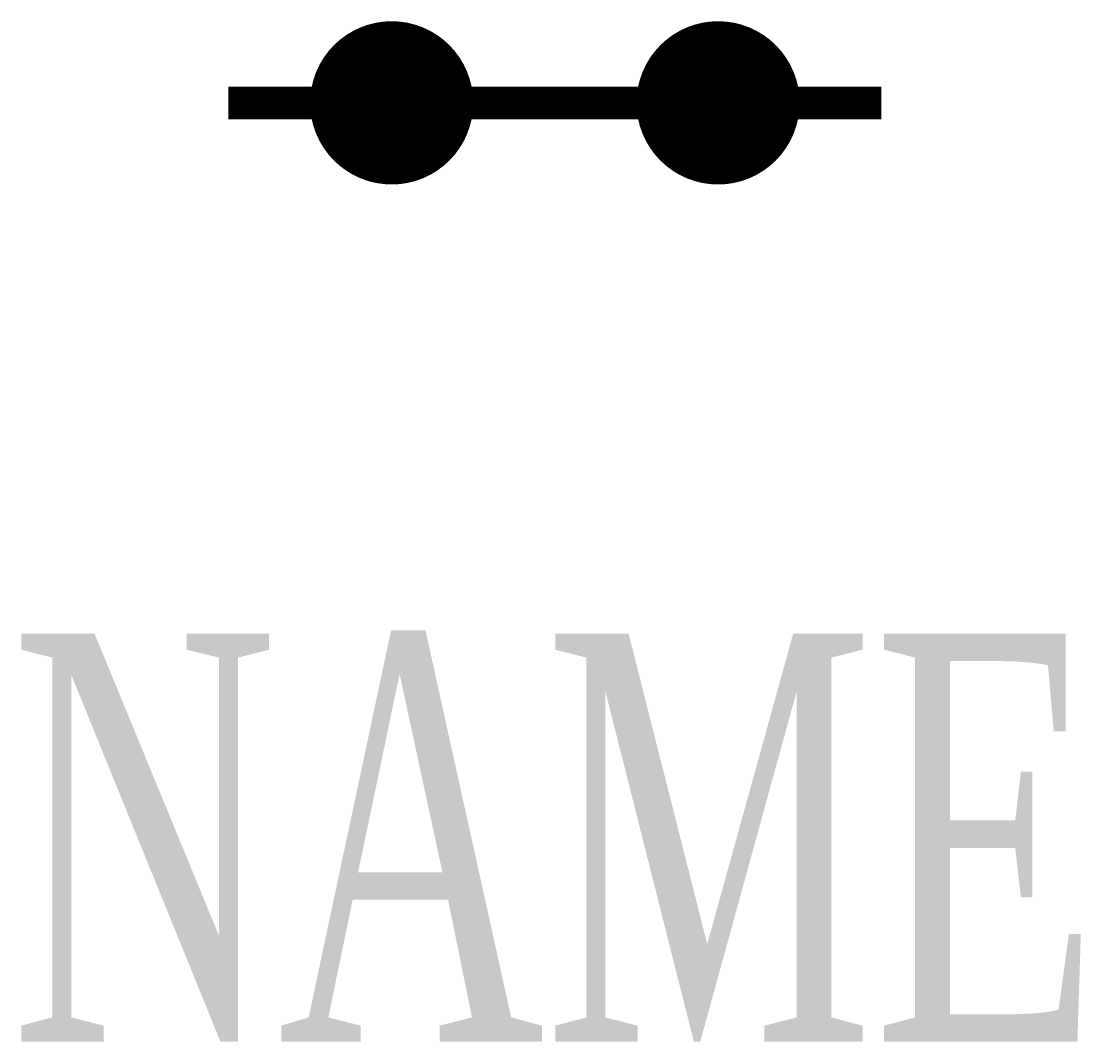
# Model space of a CAD drawing. Header units: millimetres. Extents: x -3.27 to 3.22, y -4.25 to 2.
import ezdxf
from ezdxf.enums import TextEntityAlignment as Align

# ---------------------------------------------------------------- set-up
doc = ezdxf.new("R2010")
doc.units = ezdxf.units.MM
doc.styles.add('CHINESE', font='TIMES.TTF', dxfattribs={"width": 0.8, "height": 3})

msp = doc.modelspace()

# ---------------------------------------------------------------- linework, layer by layer
at = {"const_width": 0.5}
for points in [[(-1.25, 1.5, 1), (-0.75, 1.5, 1)], [(0.75, 1.5, 1), (1.25, 1.5, 1)]]:
    msp.add_lwpolyline(points, format="xyb", close=True, dxfattribs=at)
at = {"const_width": 0.2}
msp.add_lwpolyline([(2, 1.5), (-2, 1.5)], dxfattribs=at)

# ---------------------------------------------------------------- texts
at = {"style": 'CHINESE', "width": 0.6}
msp.add_attdef('NAME', text='JZ000', height=2.5, dxfattribs=at).set_placement((0, -3), align=Align.MIDDLE_CENTER)

doc.saveas('drawing.dxf')
